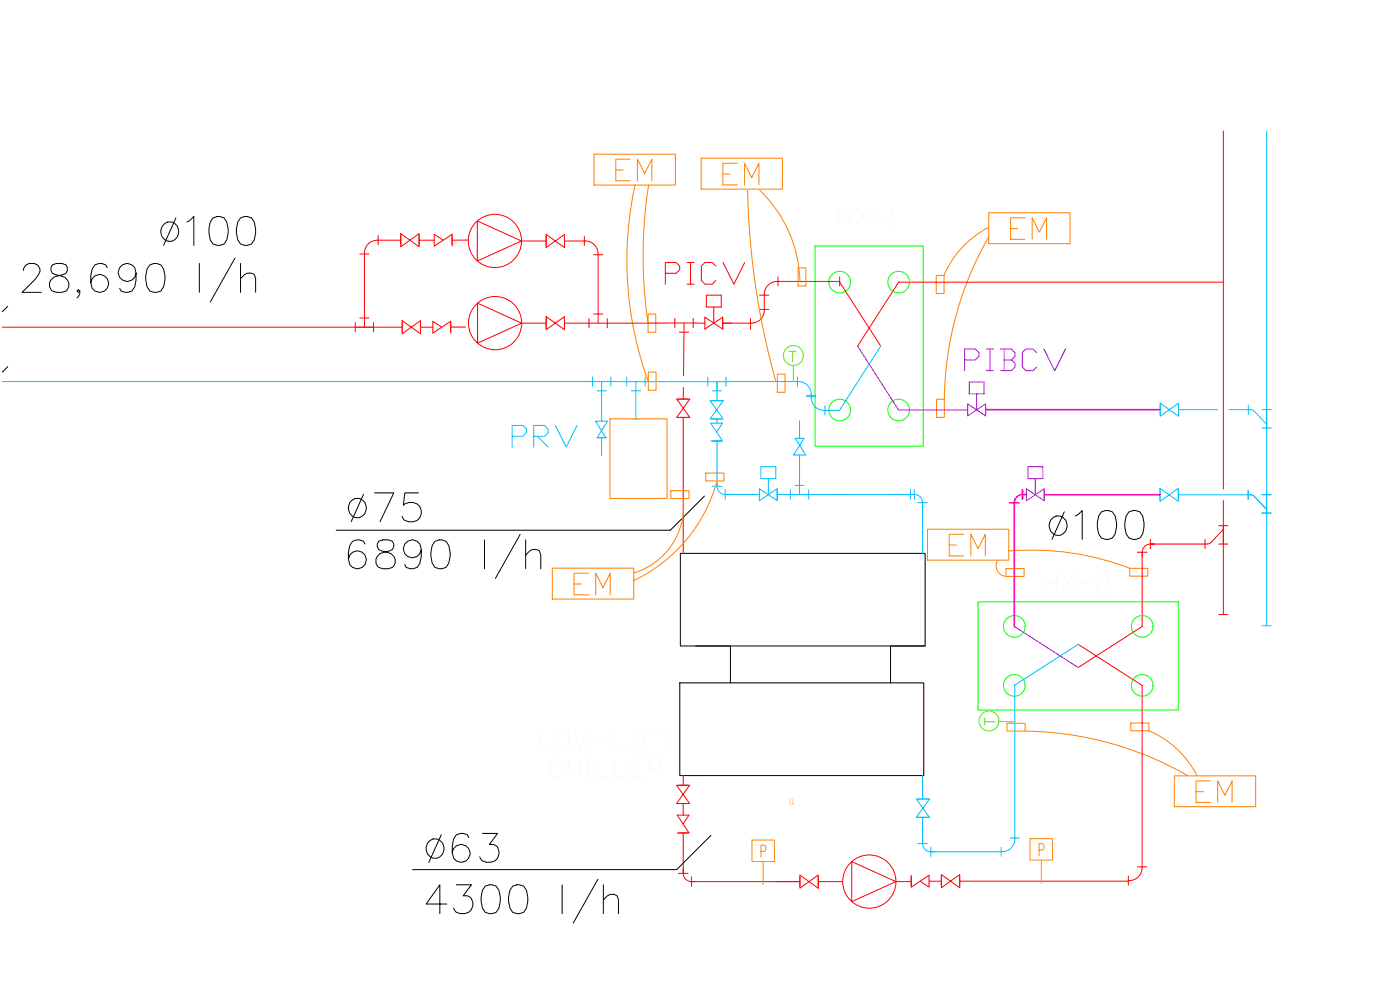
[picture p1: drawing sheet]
<svg xmlns="http://www.w3.org/2000/svg" width="420mm" height="297mm" viewBox="0 0 420 297" stroke-linecap="round" stroke-linejoin="round" font-family="sans-serif">
<defs><g id="words">
<text font-size="19.4" x="126.6" y="278.3">4300 l/h</text>
<g font-size="19">
<text x="5.3" y="91.7">28,690 l/h</text>
<text x="103.4" y="174.6">6890 l/h</text>
</g>
<text font-size="13.7" x="126.6" y="260">63</text>
<g font-size="13.2">
<text x="46.9" y="74.8">100</text>
<text x="103.4" y="157.7">75</text>
</g>
<text font-size="13.2" fill="#f00" x="313.6" y="163">100</text>
<text font-size="11" fill="#ff7f00" x="215.5" y="56.8">EM</text>
<text font-size="11" fill="#bf00ff" x="288.2" y="112.5">PIBCV</text>
<text font-size="11" fill="#00bfff" x="152.4" y="135.5">PRV</text>
<g font-size="10.6" fill="#ff7f00">
<text x="183.4" y="55.4">EM</text>
<text x="302" y="73">EM</text>
<text x="283.6" y="167.9">EM</text>
<text x="171.1" y="179.6">EM</text>
<text x="357.7" y="242">EM</text>
</g>
<text font-size="10.6" fill="#f00" x="198.6" y="86.4">PICV</text>
<text font-size="5.3" fill="#6edd00" x="294.2" y="218.7">T</text>
</g></defs>
<!-- layer: M_CWS_PCB -->
<g fill="none" stroke="#00bfff" stroke-width=".3">
<path d="M.7 114.5h217.2M177.8 113.1v2.8M179.2 117.2h2.7M180.6 114.5v11.9M183.3 113.1v2.8M188.1 113.1v2.8M189.5 117.2h2.7M190.8 114.5v11.2M193.6 113.1v2.8M212.4 113.2v2.7M213.8 117.3h2.7M215.2 114.5v5.7"/>
<path d="M217.9 114.5h21.7a3.8 3.8 0 0 1 3.8 4.1M217.9 113.2v2.7M239.3 113.1v2.8M242.1 118.6h2.7M242.1 119h2.7M243.4 119a3.9 3.9 0 0 0 3.9 4.1h4.7M264.3 103.8l-12.3 19.2M178.7 126.4h3.7l-3.1 4.9h2.5zM179.2 131.3h2.7M180.6 131.3v5.4M189.5 125.7h2.7M213.1 120.2h3.9l-3.9 5.5h3.9z"/>
<path d="M213.7 125.7h2.7M213.7 120.2h2.7M213.7 132.3h2.8M215.1 129.6l1.7-2.6h-3.5l3.5 5.3h-3.5M215.2 125.8v1.2M215.2 132.3v13.6M238.6 131.6h2.7M238.7 131.6l3.1 4.9h-3.7l3.1-4.9zM240 126.2v5.4M240 136.5v11.9M247.6 121.8v2.7M348.2 120.9l5.5 4v-4l-5.5 4z"/>
<path d="M348.2 121.5v2.8M353.7 122.9h11.7M353.7 121.5v2.8M368.9 122.9l7.1 .1 4.1 4.3M374.6 121.5v2.8M378.8 128.4h2.7M378.8 122.9h2.7M380.1 122.9v5.5M213.7 145.9h2.9M215.2 144.7a2.9 2.9 0 0 0 3.6 3.7M217.6 146.9v2.9M217.6 148.4h10.2"/>
<path d="M227.9 146.6v3.6l5.4-3.6v3.6zM228.4 140h4.4v3.6h-4.4zM230.6 143.6v4.8M233.3 148.3l39.9 .1a2.75 2.75 0 0 1 3.7 2.4M237.2 147v2.8M238.6 145.6h2.7M242.7 147v2.8M273.2 147v2.7M274.4 146.9v2.9M275.4 150.8h2.9M276.9 152v-1.2v15.2M348.1 146.5l5.5 3.9v-3.9l-5.5 3.9z"/>
<path d="M348.1 147.1v2.7M353.6 148.5h21.7l1.1 .5M353.6 147.1v2.7M374.6 147.1v2.7M374.6 148.4h1l.8 .5M374.6 147v2.8M376.4 148.9l3.7 3.9-3.7-3.8M378.7 154h2.8M378.7 148.5h2.8M378.7 148.4h2.8M378.7 153.9h2.8M380.1 148.5v5.5"/>
<path d="M380.1 148.4v5.5M323.6 193.3l-19.2 12.4M304.6 205.7v46a3.8 3.8 0 0 1-3.9 3.8l-21.4 .1M275 239.7h3.9l-3.9 5.5h3.9zM275.6 239.7h2.7M276.9 232.7v7M275.4 253.1h2.9M275.6 245.2h2.7M276.9 251.9a2.92 2.92 0 0 0 3.6 3.7M276.9 245.3v7.8M279.3 254.1v2.9M300.4 254.2v2.7"/>
<path d="M303.2 251.4h2.8M.7 296.3h.1"/>
</g>
<!-- layer: M_CWR_PCB -->
<g fill="none" stroke="#f00" stroke-width=".3">
<path d="M108 76.2h2.7M113.5 70.7v2.7M120.3 72.1h-7.1a3.8 3.8 0 0 0-3.8 3.8v22.3M120.3 70.1l5.5 3.9v-3.9l-5.5 3.9zM120.3 70.7v2.7M125.8 72.1h4.5M125.8 70.7v2.7M133 72.1l-2.7-1.8v3.6l5.4-3.6v3.5M135.7 70.7v2.7M140.5 72l-4.8 .1M143.2 66.3l13.3 6-13.3 6zM156.5 72.3h7.4"/>
<path d="M163.9 70.3l5.5 4v-4l-5.5 4zM163.9 70.9v2.8M169.4 72.3h6.3a3.8 3.8 0 0 1 3.8 3.8v20.9M169.4 70.9v2.8M175.4 70.9v2.8M178.1 76.4h2.8M.7 98.2h120M106.6 96.8v2.7M108 95.4h2.7M112.1 96.8v2.7M120.7 96.2l5.5 3.9v-3.9l-5.5 3.9zM120.7 96.8v2.7"/>
<path d="M126.2 98.2h3.7M126.2 96.8v2.7M135.3 96.4l-5.4 3.5v-3.5l2.7 1.8M135.3 98.1h4.4M135.3 96.8v2.7M135.3 96.4v3.5M143.3 91l13.3 6-13.3 6zM156.6 97h7.3M163.9 95l5.5 3.9v-3.9l-5.5 3.9zM163.9 95.6v2.7M169.4 97h42.1M169.4 95.6v2.7"/>
<path d="M176.7 95.6v2.7M178.1 94.2h2.8M182.3 95.6v2.7M202.5 95.5v2.8M203.9 99.7h2.8M205.3 96.9l-.2 15.9M208 95.5v2.8M211.5 95.2v3.5l5.4-3.5v3.5zM212 88.6v3.5h4.5v-3.5M214.2 92.1v4.9M225.2 95.6v3.2M228 92.8h2.7"/>
<path d="M228 88.6h2.7M233.2 84.4h18.8M233.2 84.4a3.9 3.9 0 0 0-3.8 3.9v4.8a3.8 3.8 0 0 1-3.9 3.8l-8.6 .1M233.5 83.1v2.7M252 84.7l12.3 19.1M252 83.1v2.7M367.1 84.7h-97.4l-12.3 19.1M203.1 119.7h3.9l-3.9 5.5h3.9zM203.7 119.7h2.7M205.1 116.2l-.1 3.5M203.7 125.2h2.7M205 125.2v40.8"/>
<path d="M365.8 157.7h2.7M367.1 158.8l-3.6 3.9-1.2 .5M367.1 157.7v5.5M361.6 163.2h.7M361.6 161.9v2.7M365.8 163.2h2.7M323.6 193.3l19.2 12.4M342.8 188l-19.2 12.3M342.8 205.7v54.7a3.8 3.8 0 0 1-3.9 3.8M203.1 235.6h3.9l-3.9 5.5h3.9zM203.7 235.6h2.7M205 232.7v2.9"/>
<path d="M203.7 241.1h2.7M203.7 249.9h2.7M205 247.2l1.8-2.6h-3.6l3.6 5.3h-3.6M205 249.9v12.1v-1.1M205 241.1v3.5M255.6 258.5l13.3 6-13.3 6zM203.6 262h2.9M205 262a2.73 2.73 0 0 0 3.7 2.5M207.5 264.5h32.6M207.5 263.1v2.9M240.1 262.6v3.9l5.5-3.9v3.9zM240.1 263.1v2.8"/>
<path d="M245.6 263.1v2.8M245.6 264.5h7.3M268.9 264.5h4.5M273.5 262.6v3.6l5.3-3.6v3.6l-2.7-1.8M273.5 263.1v2.7M278.8 264.4h3.7M282.5 262.4v4l5.5-4v4zM282.5 263v2.8M288 264.4h50.6M288 263v2.8M338.6 262.8v2.8M338.6 264.2h.3"/>
<path d="M341.4 260.1h2.7"/>
<circle cx="148.5" cy="72.3" r="8"/>
<circle cx="148.6" cy="97" r="8"/>
<circle cx="260.9" cy="264.5" r="8"/>
</g>
<!-- layer: M_AHUROOM_PCB -->
<g fill="none" stroke="#0f0" stroke-width=".3">
<path d="M244.6 73.8h32.5v60.1h-32.5zM293.5 180.6h60.1v32.4h-60.1z"/>
<circle cx="252" cy="84.7" r="3.2"/>
<circle cx="269.7" cy="84.7" r="3.2"/>
<circle cx="252" cy="123" r="3.2"/>
<circle cx="269.7" cy="123" r="3.2"/>
<circle cx="304.4" cy="187.9" r="3.2"/>
<circle cx="342.8" cy="187.9" r="3.2"/>
<circle cx="304.4" cy="205.6" r="3.2"/>
<circle cx="342.8" cy="205.6" r="3.2"/>
</g>
<!-- layer: M_CWS_MIXED_PCB -->
<path d="M257.4 103.8l12.3 19.2M290.9 114.6v3.6h4.4v-3.6M293.1 118.2v4.8M269.7 123h20.7M290.4 121.2v3.6l5.4-3.6v3.6zM308 146.7v3.5l5.4-3.5v3.5zM308.5 140h4.5v3.6h-4.5zM310.7 143.6v4.8M304.4 188l19.2 12.3" fill="none" stroke="#bf00ff" stroke-width=".3"/>
<!-- layer: M_AHUROOM_PCB -->
<g fill="none" stroke="#fafafa" stroke-width=".3">
<path d="M251.6 62.3v5.2M251.6 64.9h3.5M255.1 62.3v5.2M256.8 62.3l3.5 5.2M260.3 62.3l-3.5 5.2M262 64.9h3.5M267.2 63.1l.9-.8v5.2M267.2 67.5h1.8M243.4 118.6v.4M313.7 172.4v5.2M313.7 175h3.5M317.2 172.4v5.2"/>
<path d="M318.9 172.4l3.5 5.2M322.4 172.4l-3.5 5.2M324.1 175h3.5M329.3 173.3l.9-.9h1.7l.9 .9v.9l-.9 .8h-1.7l-.9 .9v1.7h3.5M162 219.3v5.2h3.4M167.1 219.3h3.5v5.2h-3.5zM172.3 219.3l1.8 5.2 .8-2.7 .9 2.7 1.7-5.2M184.5 219.3v5.2h3.4M189.7 219.3h1.7M190.5 219.3v5.2M196.6 219.3h-3.5v5.2M198.3 219.3h3.5"/>
<path d="M200.1 219.3v5.2M168.9 228.8l-.9-.9h-1.7l-.9 .9v3.4l.9 .9h1.7l.9-.9M170.6 227.9v5.2M170.6 230.5h3.5M174.1 227.9v5.2M175.8 227.9h1.7M175.8 233.1h1.7M176.7 227.9v5.2M179.3 227.9v5.2h3.4M179.3 221.8h3.4M184.5 227.9v5.2h3.4M189.7 224.5h1.7"/>
<path d="M189.7 230.5h1.7M193.1 227.9h-3.4v5.2h3.4M193.1 221.8h1.7M194.8 230.5h2.6l.9-.8v-.9l-.9-.9h-2.6v5.2M195.7 230.5l2.6 2.6"/>
</g>
<!-- layer: M_SENSORS_HYDRONIC_PCB -->
<g fill="none" stroke="#ff7f00" stroke-width=".3">
<path d="M178.3 46.2h24.4v9.3h-24.4zM190.6 55.5a106.1 106.1 0 0 0 4 59M194.7 55.5a137.9 137.9 0 0 0-.2 41.5M210.4 47.5h24.4v9.2h-24.4zM224.4 57.1a230.3 230.3 0 0 0 8.5 57.5M228 57.1a39.1 39.1 0 0 1 12.1 27.2M296.7 68.2a28.8 28.8 0 0 0-13.4 14.4M296.7 63.8h24.4v9.3h-24.4zM296.7 71a100.1 100.1 0 0 0-13.3 48.8M194.5 94.2h2.3v5.5h-2.3zM239.5 80.4h2.4v5.4h-2.4zM281 82.6h2.3v5.5h-2.3z"/>
<path d="M194.6 111.6h2.3v5.5h-2.3zM233.3 112.2h2.3v5.5h-2.3zM281.1 119.8h2.3v5.4h-2.3zM183.1 125.7h17.1v23.9h-17.1zM201.3 147.2h5.5v2.4h-5.5zM205.1 149.6a21 21 0 0 1-14.9 22.3M211.8 141.9h5.5v2.4h-5.5zM215.2 144.3a46.5 46.5 0 0 1-25 29.9M278.3 158.8h24.5v9.3h-24.5zM165.8 170.5h24.4v9.2h-24.4zM299.4 168a3.2 3.2 0 0 0 2.5 4.9M301.9 170.6h5.4v2.4h-5.4z"/>
<path d="M302.8 165.3a82.6 82.6 0 0 1 36.3 5.2M339.1 170.5h5.4v2.4h-5.4zM302.2 217h5.5v2.4h-5.5zM307.7 219.4a100.5 100.5 0 0 1 48.7 13.3M339.4 216.9h5.4v2.4h-5.4zM344.8 219.3a28.8 28.8 0 0 1 14.4 13.4M352.4 232.8h24.4v9.2h-24.4z"/>
</g>
<!-- layer: M_CWS_MAINS -->
<path d="M380.1 39.3v148.4M378.8 187.7h2.7" fill="none" stroke="#00bfff" stroke-width=".3"/>
<!-- layer: M_CWR_MAINS -->
<path d="M367.1 39.3v107.4M367.1 150.2v34.2M342.8 165.7v22.3M346.4 163.2h-1.2h16.4M365.8 184.4h2.7" fill="none" stroke="#f00" stroke-width=".3"/>
<!-- layer: Legend_HYDRONICS -->
<path d="M204.2 166h73.5v27.8h-73.5zM208.8 193.8h10.4v11.1M277.7 193.8h-10.4v11.1M204 204.9h73.2v27.8h-73.2zM208.4 232.7h.6M276.6 232.7h.6" fill="none" stroke="#000" stroke-width=".3"/>
<!-- layer: M_ANNOT_PCB -->
<path d="M2.3 110l-1.6 1.7M211.4 148.8l-10.2 10.3h-100.3M213.3 250.7l-10.2 10.2h-79.3" fill="none" stroke="#000" stroke-width=".3"/>
<!-- layer: SCRATCH -->
<g fill="none" stroke="#fff" stroke-width=".3">
<path d="M228 158.8h-.4l-.7 .7v1.1l.3 .4h.8l.3-.4v-.4l-.3-.3h-1.1M230.1 159.9l-.3-.4v-.4l.3-.3h.7l.4 .3v.4l-.4 .4h-.7l-.3 .3v.4l.3 .4h.7l.4-.4v-.4l-.4-.3M233.4 159.9h-1.1l-.4-.4v-.4l.4-.3h.7l.4 .3v1.1l-.8 .8h-.3M236.2 159.9l.4-.4 .4 .4v.3M236.2 159.5v1.5M237 159.9l.3-.4 .4 .4v1.1M238.4 159.1l.4-.3h.7l.3 .3v.4l-.3 .4h-.4M239.5 159.9l.3 .3v.4l-.3 .4h-.7l-.4-.4M242 158.8l-1.4 2.2M242.7 158.8v2.2M228 162.4h-.4l-.7 .7v1.1l.3 .3h.8l.3-.3v-.4l-.3-.3h-1.1M229 160.6v.4"/>
<path d="M230.5 163.8h-1.5l1.1-1.4v2.1M233.4 162.4v2.1M234.1 163.8l.7 .7M234.8 163.1l-.7 .7h-.7M235.5 163.5h1.1l.4-.4v-.3l-.4-.4h-1.1v2.1M237.7 163.5l.3-.4h.4l.4 .4v.7l-.4 .3h-.4l-.3-.3zM238.8 164.2l.3 .3M242.7 160.2l.8-.7h.3l.4 .4v1.1M245.3 160.6v.4l-.4 .3M226.5 239.4l.4-.4h.7l.4 .4v.3l-.4 .4h-.3M228 236.9h-1.5l1.1-1.5v2.2M228.7 239.4l.4-.4h.3l.4 .4v1.4l-.4 .4h-.3l-.4-.4z"/>
<path d="M228.7 237.2v.4M229.4 235.8l.4-.4h.7l.4 .4v.3l-.4 .4h-.4M230.5 236.5l.4 .4v.3l-.4 .4h-.7l-.4-.4M231.9 235.4h.4l.3 .4v1.4l-.3 .4h-.4l-.3-.4v-1.4zM232.6 239v2.2M234.1 239.7l-.7 .8h-.8M235.5 236.5l.4-.4 .4 .4v.4M235.5 236.1v1.5M236.3 236.5l.3-.4 .4 .4v1.1M237.7 235.8l.4-.4h.7l.3 .4v.3l-.3 .4h-.4M238.8 236.5l.3 .4v.3l-.3 .4h-.7l-.4-.4M241.3 235.4l-1.4 2.2"/>
<path d="M242 236.9l.7-.8h.4l.4 .4v1.1M242 235.4v2.2M244.6 237.2v.4l-.4 .3M227.6 240.1l.4 .4v.3l-.4 .4h-.7l-.4-.4M233.4 240.5l.7 .7M234.8 240.1h1.1l.4-.4v-.3l-.4-.4h-1.1v2.2"/>
</g>
<path d="M237 240.1l.3-.4h.4l.4 .4v.7l-.4 .4h-.4l-.3-.4zM238.1 240.8l.3 .4" fill="none" stroke="#ff0" stroke-width=".3"/>
<!-- layer: M-Pipe-Std -->
<path d="M295.8 122.9h52.4M302.9 150.9h2.9M304.4 150.9v37.1M306.9 147v2.8M308 148.4a2.9 2.9 0 0 0-3.6 3.6M313.4 148.5h34.8" fill="none" stroke="#f0f" stroke-width=".51"/>
<!-- layer: M-_ACONCHWS -->
<path d="M225.7 252.1h6.7v6.4h-6.7zM228.4 255.5h.9a1.09 1.09 0 0 0 0-1.9h-.9v3.6M229 258.5v6.9M309.1 251.6h6.8v6.5h-6.8zM311.8 255.1h1a1.13 1.13 0 0 0 0-2h-1v3.7M312.5 258.1v6.9" fill="none" stroke="#dda500" stroke-width=".3"/>
<!-- layer: M-_ACONCHWR -->
<g fill="none" stroke="#6edd00" stroke-width=".3">
<path d="M236.8 105.4h2.1M237.9 105.4v3.1M238.1 109.7v4.8M299.8 216.4l4.8 .2"/>
<circle cx="238.1" cy="106.7" r="3"/>
</g>
<use href="#words"/>
</svg>
